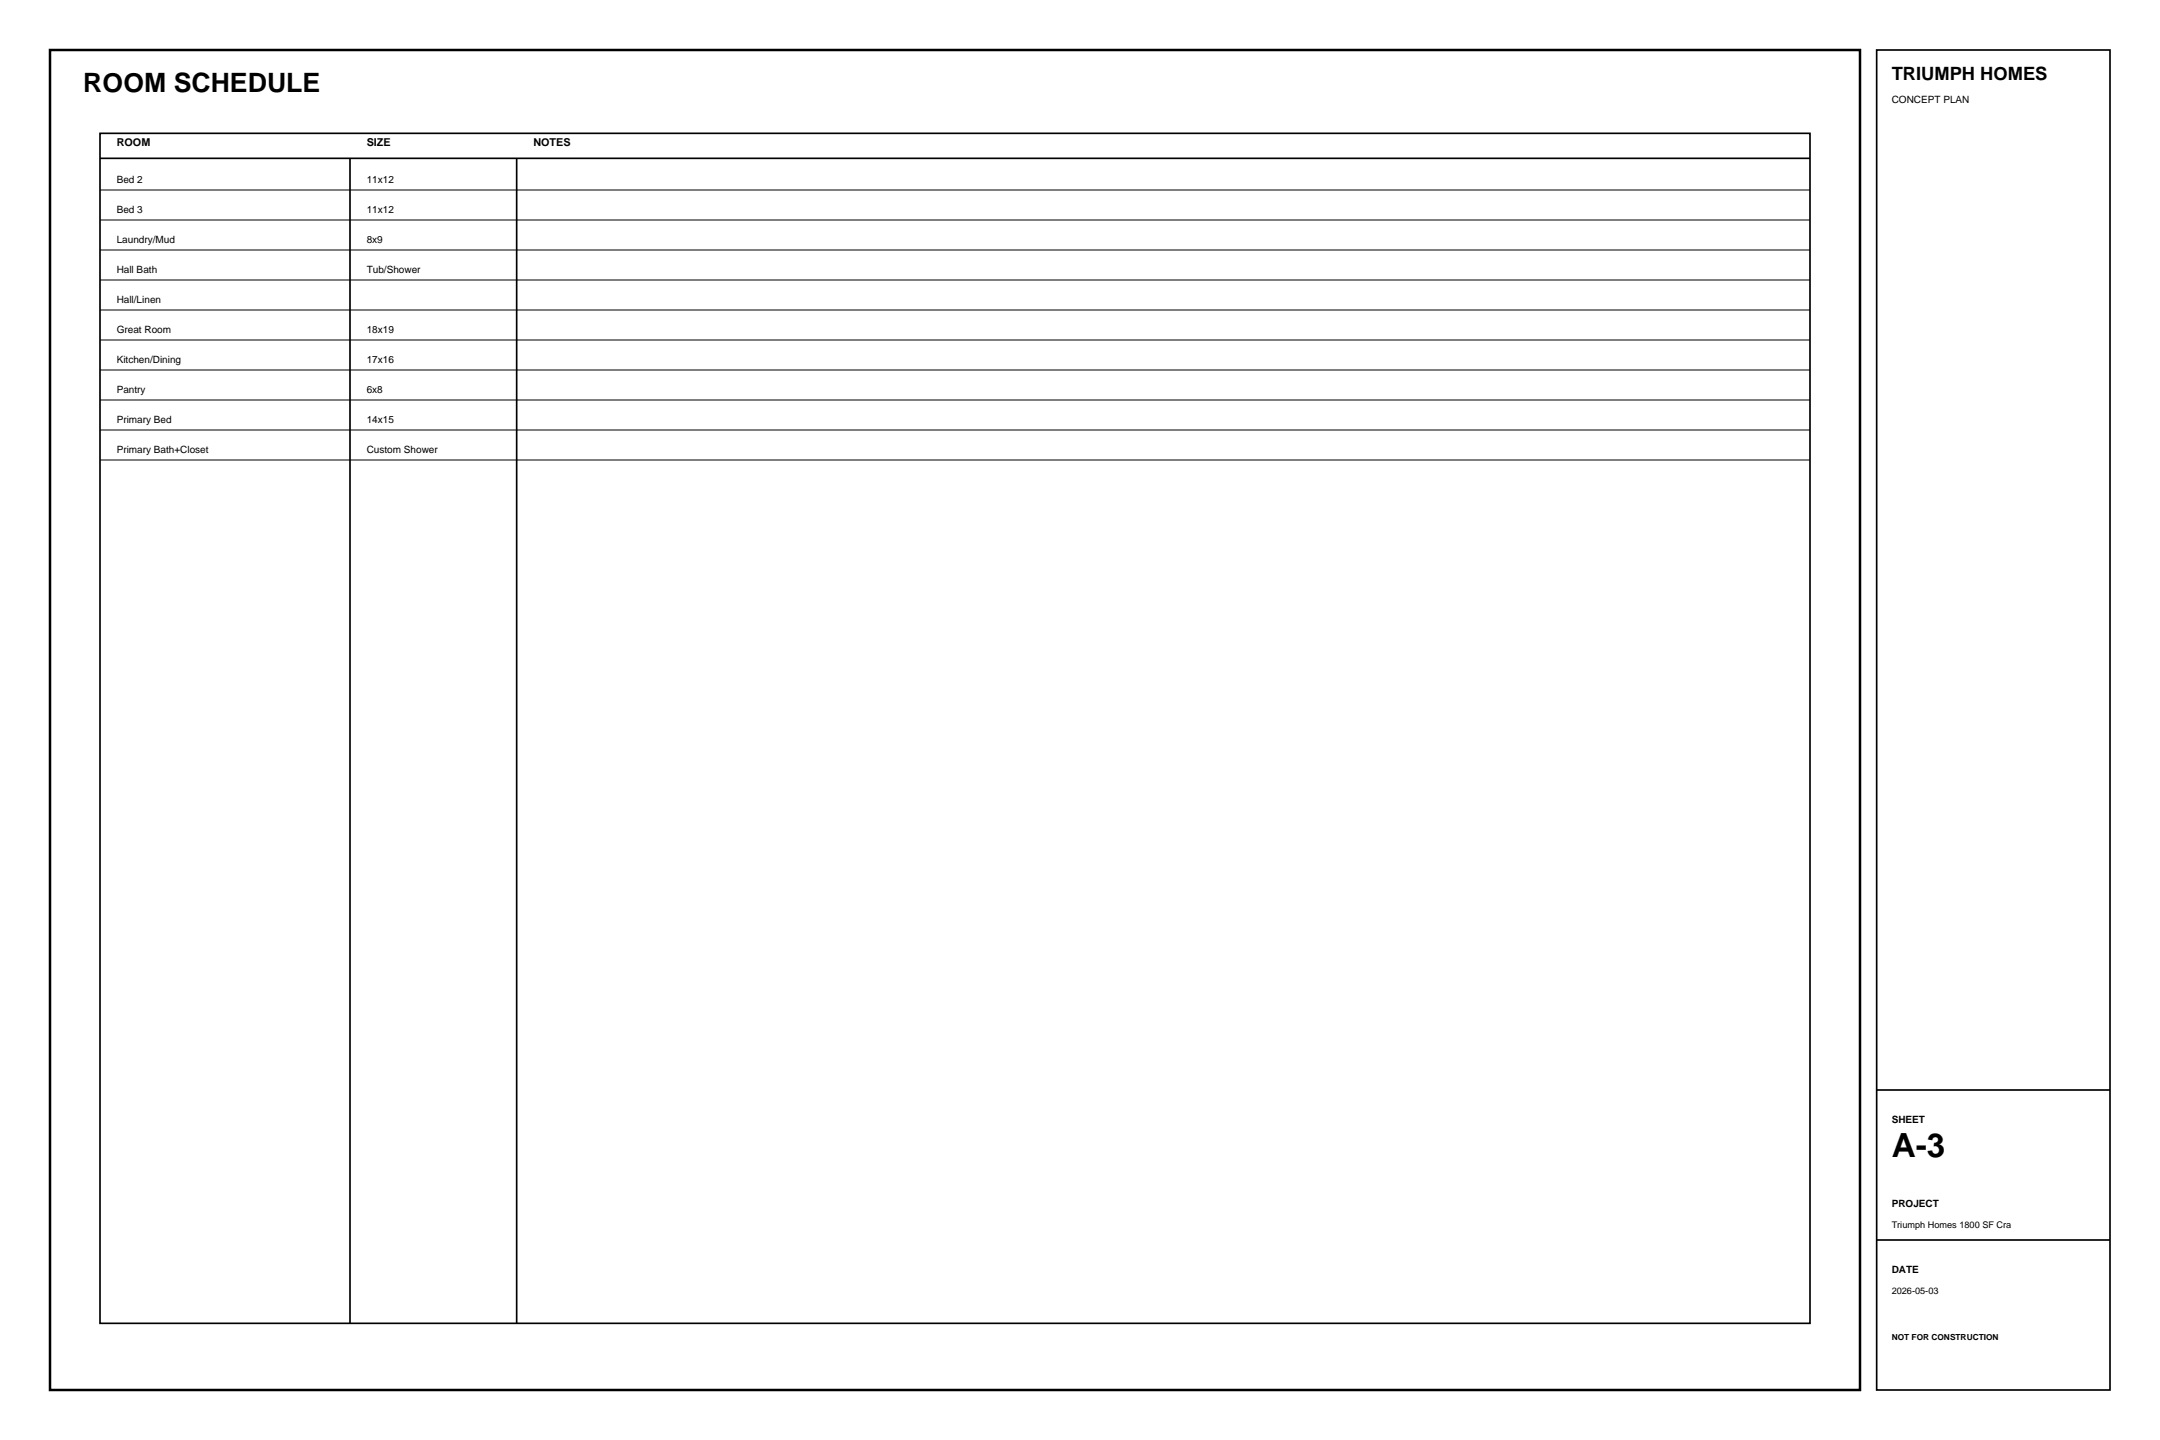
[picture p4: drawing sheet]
<svg xmlns="http://www.w3.org/2000/svg" width="914mm" height="610mm" viewBox="0 0 914 610" stroke-linecap="round" stroke-linejoin="round" font-family="sans-serif">
<defs><g id="words">
<text font-size="14.1" x="800.8" y="489.7">A-3</text>
<text font-size="11.3" x="35.3" y="38.8">ROOM SCHEDULE</text>
<text font-size="7.8" x="800.8" y="33.9">TRIUMPH HOMES</text>
<g font-size="4.6">
<text x="49.4" y="61.7">ROOM</text>
<text x="155.2" y="61.7">SIZE</text>
<text x="225.8" y="61.7">NOTES</text>
</g>
<g font-size="4.2">
<text x="800.8" y="43.7">CONCEPT PLAN</text>
<text x="49.4" y="77.6">Bed 2</text>
<text x="155.2" y="77.6">11x12</text>
<text x="49.4" y="90.3">Bed 3</text>
<text x="155.2" y="90.3">11x12</text>
<text x="49.4" y="103">Laundry/Mud</text>
<text x="155.2" y="103">8x9</text>
<text x="49.4" y="115.7">Hall Bath</text>
<text x="155.2" y="115.7">Tub/Shower</text>
<text x="49.4" y="128.4">Hall/Linen</text>
<text x="49.4" y="141.1">Great Room</text>
<text x="155.2" y="141.1">18x19</text>
<text x="49.4" y="153.8">Kitchen/Dining</text>
<text x="155.2" y="153.8">17x16</text>
<text x="49.4" y="166.5">Pantry</text>
<text x="155.2" y="166.5">6x8</text>
<text x="49.4" y="179.2">Primary Bed</text>
<text x="155.2" y="179.2">14x15</text>
<text x="49.4" y="191.9">Primary Bath+Closet</text>
<text x="155.2" y="191.9">Custom Shower</text>
<text x="800.8" y="475.5">SHEET</text>
<text x="800.8" y="510.8">PROJECT</text>
<text x="800.8" y="539">DATE</text>
</g>
<g font-size="3.9">
<text x="800.8" y="519.6">Triumph Homes 1800 SF Cra</text>
<text x="800.8" y="547.9">2026-05-03</text>
</g>
<text font-size="3.5" x="800.8" y="567.3">NOT FOR CONSTRUCTION</text>
</g></defs>
<path d="M21.2 21.2h766.2v567.2h-766.2z" fill="none" stroke="#000" stroke-width="1.1" stroke-linecap="butt"/>
<path d="M794.5 21.2h98.7v567.2h-98.7zM42.3 56.4h723.9v503.8h-723.9zM42.3 67h723.9M148.2 67v493.2M218.7 67v493.2M794.5 461.4h98.7M794.5 524.9h98.7" fill="none" stroke="#000" stroke-width=".71" stroke-linecap="butt"/>
<path d="M42.3 80.4h723.9M42.3 93.1h723.9M42.3 105.8h723.9M42.3 118.5h723.9M42.3 131.2h723.9M42.3 143.9h723.9M42.3 156.6h723.9M42.3 169.3h723.9M42.3 182h723.9M42.3 194.7h723.9" fill="none" stroke="#000" stroke-width=".42"/>
<use href="#words"/>
</svg>
